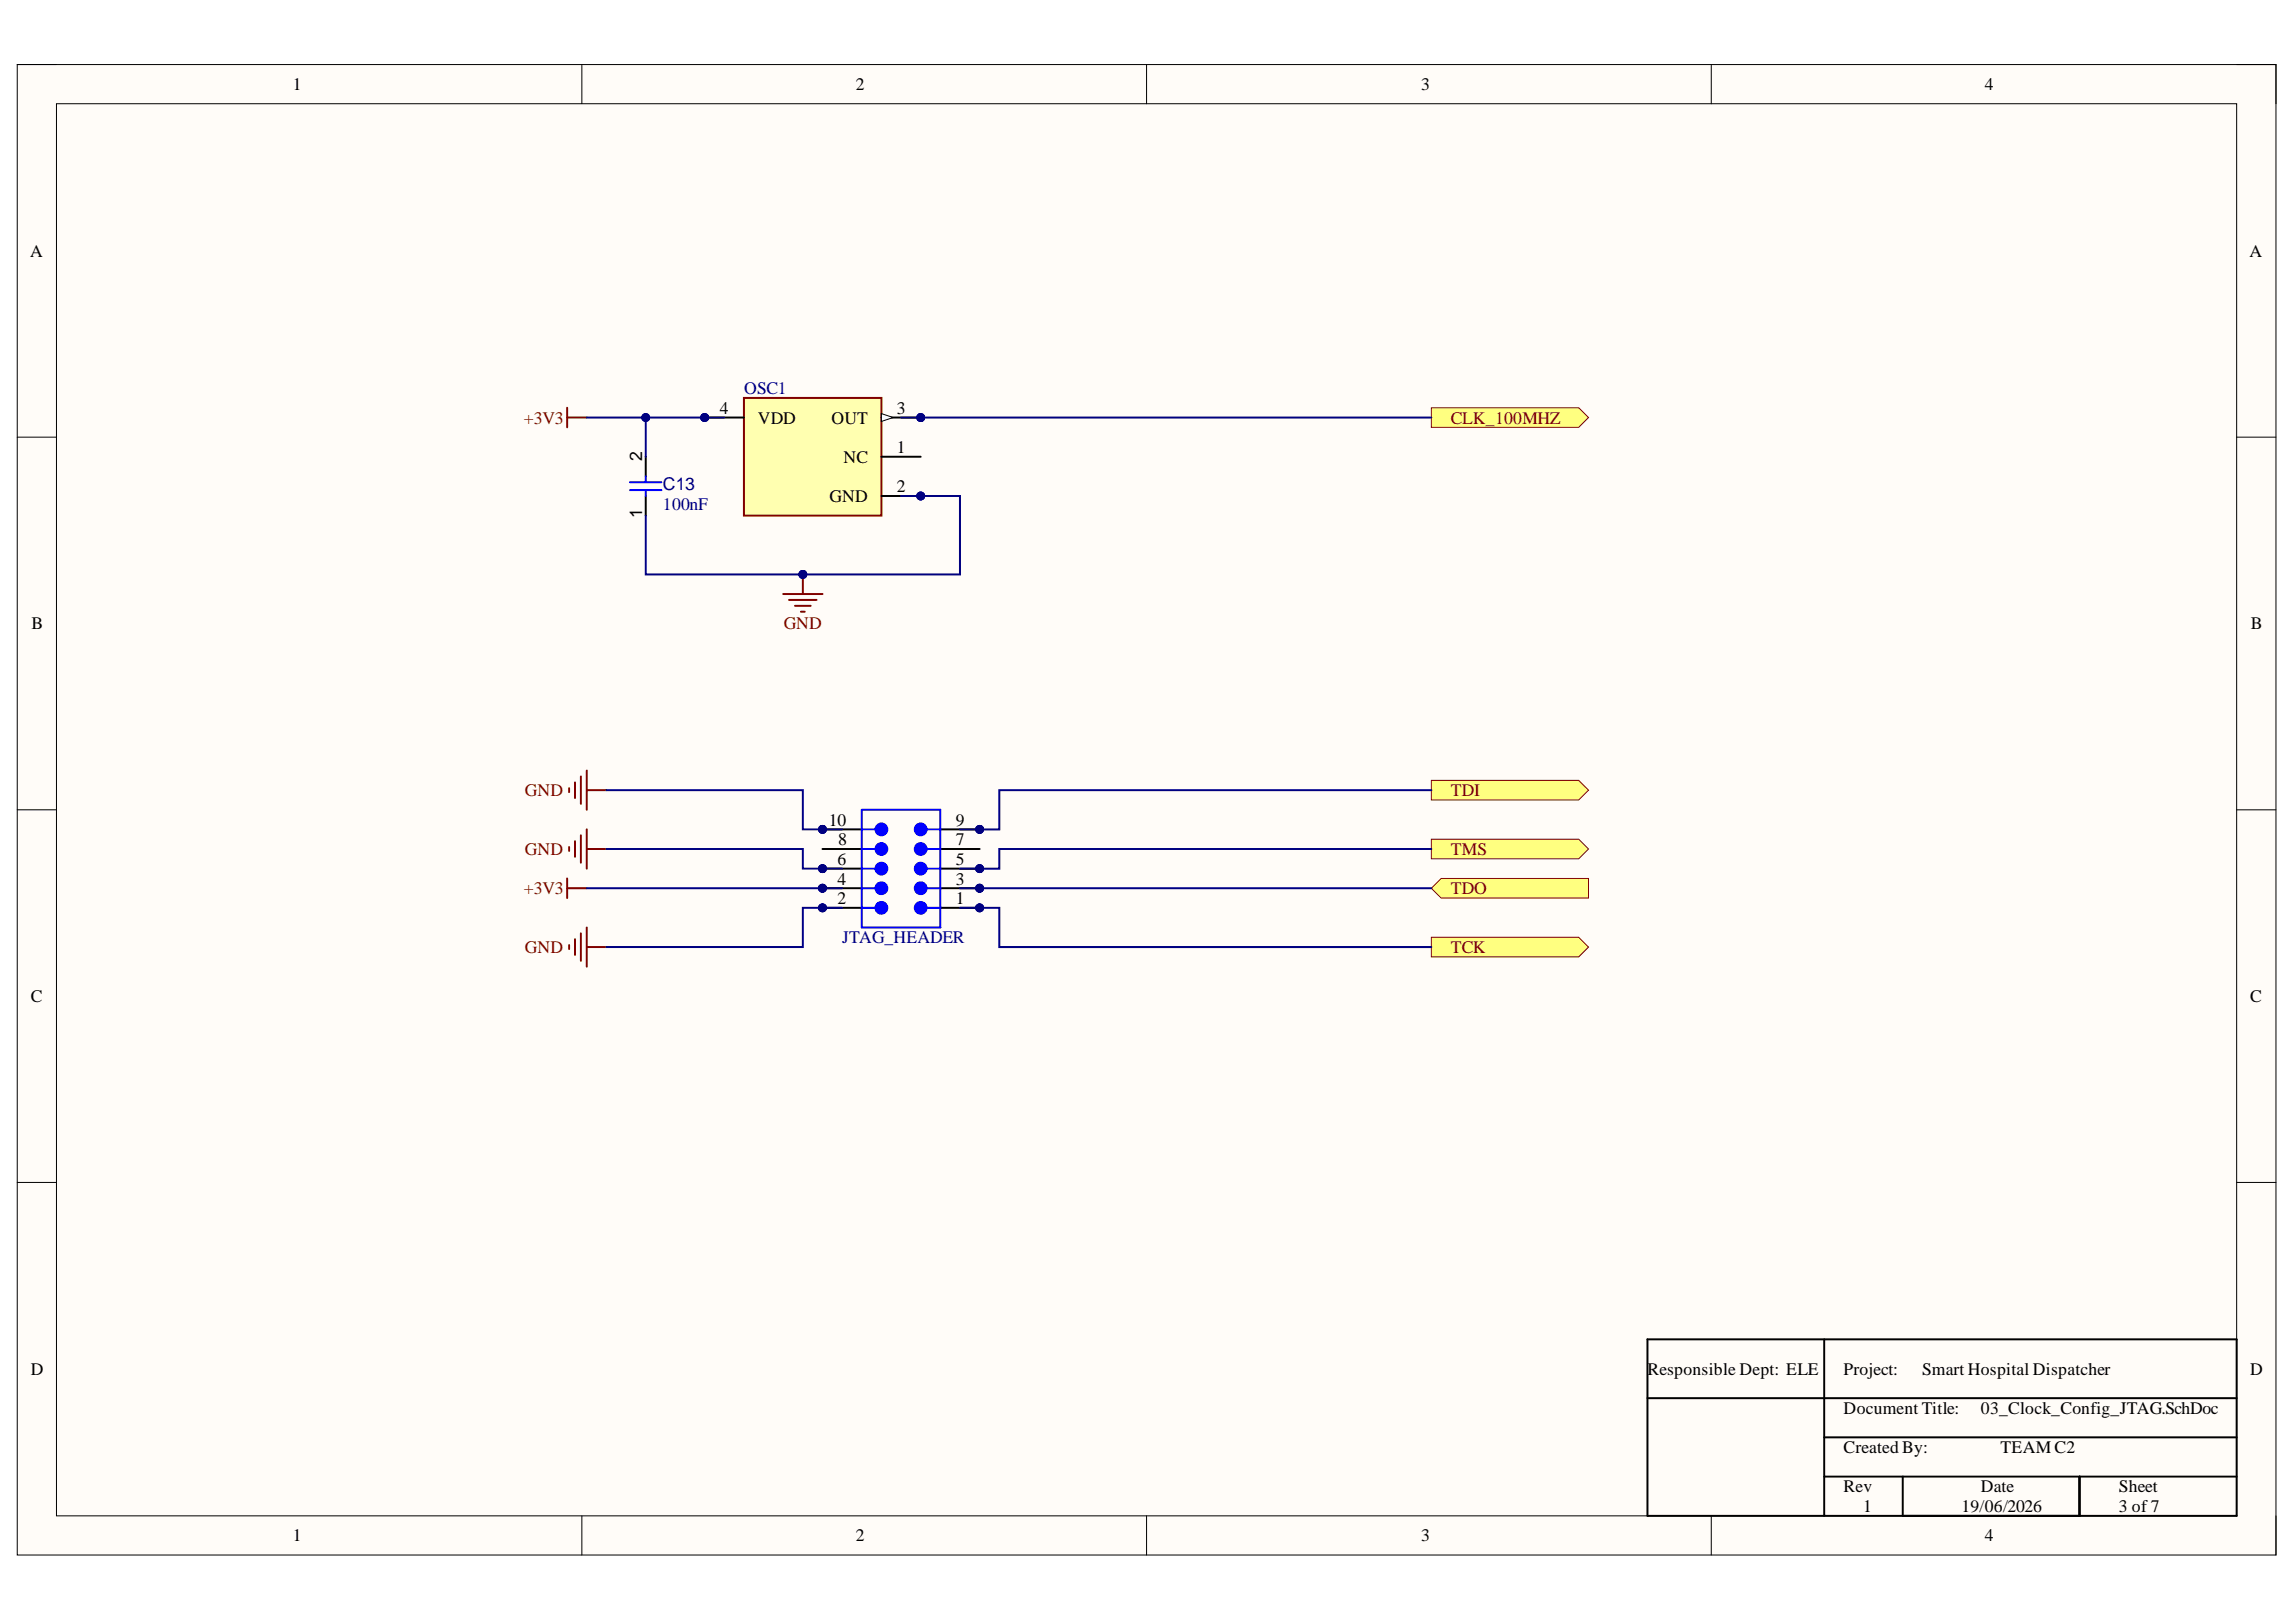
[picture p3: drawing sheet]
<svg xmlns="http://www.w3.org/2000/svg" width="297mm" height="210mm" viewBox="0 0 297 210" stroke-linecap="round" stroke-linejoin="round" font-family="sans-serif">
<defs><g id="words">
<g font-size="2.3">
<text x="37.9" y="11.7">1</text>
<text x="110.7" y="11.7">2</text>
<text x="183.9" y="11.7">3</text>
<text x="256.8" y="11.7">4</text>
<text x="3.9" y="33.3">A</text>
<text x="291" y="33.3">A</text>
<text x="93.1" y="53.6">4</text>
<text x="116" y="53.6">3</text>
<text x="83.1" y="59.6" transform="rotate(-90 83.1 59.6)">2</text>
<text x="98" y="54.8">VDD</text>
<text x="107.6" y="54.8">OUT</text>
<text x="109.1" y="59.9">NC</text>
<text x="116" y="58.6">1</text>
<text x="107.3" y="65">GND</text>
<text x="116" y="63.7">2</text>
<text x="83.1" y="67.1" transform="rotate(-90 83.1 67.1)">1</text>
<text x="4.1" y="81.4">B</text>
<text x="291.2" y="81.4">B</text>
<text x="107.2" y="106.9">10</text>
<text x="123.7" y="106.9">9</text>
<text x="108.3" y="111.9">6</text>
<text x="108.4" y="109.4">8</text>
<text x="123.7" y="109.4">7</text>
<text x="123.7" y="111.9">5</text>
<text x="108.3" y="114.5">4</text>
<text x="108.3" y="117">2</text>
<text x="123.7" y="114.5">3</text>
<text x="123.7" y="117">1</text>
<text x="4" y="129.7">C</text>
<text x="291.1" y="129.7">C</text>
<text x="4" y="177.9">D</text>
<text x="213.1" y="177.9">Responsible Dept: ELE</text>
<text x="238.5" y="177.9">Project:</text>
<text x="248.7" y="177.9">Smart Hospital Dispatcher</text>
<text x="291.1" y="177.9">D</text>
<text x="238.5" y="183">Document Title:</text>
<text x="256.3" y="183">03_Clock_Config_JTAG.SchDoc</text>
<text x="238.5" y="188.1">Created By:</text>
<text x="258.8" y="188.1">TEAM C2</text>
<text x="238.5" y="193.1">Rev</text>
<text x="241.1" y="195.7">1</text>
<text x="253.7" y="195.7">19/06/2026</text>
<text x="256.3" y="193.1">Date</text>
<text x="274.1" y="193.1">Sheet</text>
<text x="274.1" y="195.7">3 of 7</text>
<text x="37.9" y="199.5">1</text>
<text x="110.7" y="199.5">2</text>
<text x="183.9" y="199.5">3</text>
<text x="256.8" y="199.5">4</text>
</g>
<g font-size="2.3" fill="#000080">
<text x="96.3" y="51">OSC1</text>
<text x="85.8" y="66">100nF</text>
<text x="85.8" y="63.4">C13</text>
<text x="108.9" y="122.1">JTAG_HEADER</text>
</g>
<g font-size="2.3" fill="#800000">
<text x="67.7" y="54.8">+3V3</text>
<text x="187.7" y="54.8">CLK_100MHZ</text>
<text x="101.4" y="81.4">GND</text>
<text x="67.9" y="103.1">GND</text>
<text x="187.7" y="103.1">TDI</text>
<text x="67.9" y="110.7">GND</text>
<text x="187.7" y="110.7">TMS</text>
<text x="67.7" y="115.7">+3V3</text>
<text x="187.7" y="115.7">TDO</text>
<text x="67.9" y="123.3">GND</text>
<text x="187.7" y="123.3">TCK</text>
</g>
</g></defs>
<path d="M2.2 8.4h292.2v192.8h-292.2z" fill-rule="evenodd" fill="#fffcf8"/>
<path d="M2.2 8.4h292.2v192.8h-292.2z" fill="none" stroke="#000" stroke-width=".13"/>
<path d="M7.3 13.4h282.1v182.8h-282.1z" fill-rule="evenodd" fill="#fffcf8"/>
<g fill="none" stroke="#000" stroke-width=".13">
<path d="M2.2 8.3h5.1M7.3 13.4h282.1v182.8h-282.1zM75.3 8.3v5.1M148.3 8.3v5.1M221.4 8.4v5M289.4 8.4h5v5M2.2 56.6h5.1M289.4 56.6h5M2.2 104.8h5.1M289.4 104.8h5M2.2 153h5.1M289.4 153h5"/>
<path d="M75.3 196.2v5M148.3 196.2v5M221.4 196.2v5M294.4 196.2v5"/>
</g>
<path d="M185.2 52.8h19l1.3 1.2-1.3 1.3h-19z" fill-rule="evenodd" fill="#ffff80"/>
<path d="M185.2 52.8h19l1.3 1.2-1.3 1.3h-19z" fill="none" stroke="#800000" stroke-width=".13"/>
<path d="M185.2 121.3h19l1.3 1.3-1.3 1.2h-19z" fill-rule="evenodd" fill="#ffff80"/>
<path d="M185.2 121.3h19l1.3 1.3-1.3 1.2h-19z" fill="none" stroke="#800000" stroke-width=".13"/>
<path d="M185.2 108.6h19l1.3 1.3-1.3 1.2h-19z" fill-rule="evenodd" fill="#ffff80"/>
<path d="M185.2 108.6h19l1.3 1.3-1.3 1.2h-19z" fill="none" stroke="#800000" stroke-width=".13"/>
<path d="M185.2 101h19l1.3 1.3-1.3 1.2h-19z" fill-rule="evenodd" fill="#ffff80"/>
<path d="M185.2 101h19l1.3 1.3-1.3 1.2h-19z" fill="none" stroke="#800000" stroke-width=".13"/>
<path d="M185.2 114.9l1.2-1.2h19.1v2.5h-19.1z" fill-rule="evenodd" fill="#ffff80"/>
<path d="M185.2 114.9l1.2-1.2h19.1v2.5h-19.1z" fill="none" stroke="#800000" stroke-width=".13"/>
<circle cx="91.2" cy="54" r=".51" fill="#000080"/>
<circle cx="91.2" cy="54" r=".51" fill="none" stroke="#000080" stroke-width=".13"/>
<circle cx="119.1" cy="54" r=".51" fill="#000080"/>
<circle cx="119.1" cy="54" r=".51" fill="none" stroke="#000080" stroke-width=".13"/>
<circle cx="119.1" cy="64.2" r=".51" fill="#000080"/>
<circle cx="119.1" cy="64.2" r=".51" fill="none" stroke="#000080" stroke-width=".13"/>
<path d="M96.2 51.5h17.8v15.2h-17.8z" fill-rule="evenodd" fill="#ffffb0"/>
<path d="M96.2 51.5h17.8v15.2h-17.8z" fill="none" stroke="#800000" stroke-width=".25"/>
<path d="M91.2 54h5" fill="none" stroke="#000" stroke-width=".25"/>
<circle cx="91.2" cy="54" r=".51" fill="#000080"/>
<circle cx="91.2" cy="54" r=".51" fill="none" stroke="#000080" stroke-width=".13"/>
<path d="M114 59.1h5.1M114 54h5.1" fill="none" stroke="#000" stroke-width=".25"/>
<path d="M114 53.5l1.6 .5-1.6 .5z" fill="#f8fcff"/>
<path d="M114 53.5l1.6 .5-1.6 .5z" fill="none" stroke="#000" stroke-width=".13"/>
<circle cx="119.1" cy="54" r=".51" fill="#000080"/>
<circle cx="119.1" cy="54" r=".51" fill="none" stroke="#000080" stroke-width=".13"/>
<path d="M114 64.2h5.1" fill="none" stroke="#000" stroke-width=".25"/>
<circle cx="119.1" cy="64.2" r=".51" fill="#000080"/>
<circle cx="119.1" cy="64.2" r=".51" fill="none" stroke="#000080" stroke-width=".13"/>
<path d="M73.4 52.8v2.5M73.4 54h2.5M101.3 76.9h5.1M102.1 77.6h3.5M102.9 78.4h2M103.6 79.2h.5M103.9 74.3v2.6" fill="none" stroke="#800000" stroke-width=".25"/>
<path d="M83.5 59.1v2.5M83.5 64.2v2.5" fill="none" stroke="#000" stroke-width=".25"/>
<path d="M81.5 62.4h4.1M81.5 63.4h4.1M83.5 61.6v.8M83.5 63.4v.8" fill="none" stroke="#00f" stroke-width=".25"/>
<circle cx="103.9" cy="74.3" r=".51" fill="#000080"/>
<circle cx="103.9" cy="74.3" r=".51" fill="none" stroke="#000080" stroke-width=".13"/>
<circle cx="126.7" cy="114.9" r=".51" fill="#000080"/>
<circle cx="126.7" cy="114.9" r=".51" fill="none" stroke="#000080" stroke-width=".13"/>
<circle cx="126.7" cy="117.5" r=".51" fill="#000080"/>
<circle cx="126.7" cy="117.5" r=".51" fill="none" stroke="#000080" stroke-width=".13"/>
<circle cx="106.4" cy="114.9" r=".51" fill="#000080"/>
<circle cx="106.4" cy="114.9" r=".51" fill="none" stroke="#000080" stroke-width=".13"/>
<circle cx="106.4" cy="117.5" r=".51" fill="#000080"/>
<circle cx="106.4" cy="117.5" r=".51" fill="none" stroke="#000080" stroke-width=".13"/>
<circle cx="126.7" cy="112.4" r=".51" fill="#000080"/>
<circle cx="126.7" cy="112.4" r=".51" fill="none" stroke="#000080" stroke-width=".13"/>
<circle cx="106.4" cy="112.4" r=".51" fill="#000080"/>
<circle cx="106.4" cy="112.4" r=".51" fill="none" stroke="#000080" stroke-width=".13"/>
<circle cx="126.7" cy="107.3" r=".51" fill="#000080"/>
<circle cx="126.7" cy="107.3" r=".51" fill="none" stroke="#000080" stroke-width=".13"/>
<circle cx="106.4" cy="107.3" r=".51" fill="#000080"/>
<circle cx="106.4" cy="107.3" r=".51" fill="none" stroke="#000080" stroke-width=".13"/>
<path d="M121.7 114.9h5" fill="none" stroke="#000" stroke-width=".25"/>
<circle cx="126.7" cy="114.9" r=".51" fill="#000080"/>
<circle cx="126.7" cy="114.9" r=".51" fill="none" stroke="#000080" stroke-width=".13"/>
<path d="M121.7 117.5h5" fill="none" stroke="#000" stroke-width=".25"/>
<circle cx="126.7" cy="117.5" r=".51" fill="#000080"/>
<circle cx="126.7" cy="117.5" r=".51" fill="none" stroke="#000080" stroke-width=".13"/>
<path d="M106.4 114.9h5.1" fill="none" stroke="#000" stroke-width=".25"/>
<circle cx="106.4" cy="114.9" r=".51" fill="#000080"/>
<circle cx="106.4" cy="114.9" r=".51" fill="none" stroke="#000080" stroke-width=".13"/>
<path d="M106.4 117.5h5.1" fill="none" stroke="#000" stroke-width=".25"/>
<circle cx="106.4" cy="117.5" r=".51" fill="#000080"/>
<circle cx="106.4" cy="117.5" r=".51" fill="none" stroke="#000080" stroke-width=".13"/>
<path d="M121.7 109.9h5M121.7 112.4h5" fill="none" stroke="#000" stroke-width=".25"/>
<circle cx="126.7" cy="112.4" r=".51" fill="#000080"/>
<circle cx="126.7" cy="112.4" r=".51" fill="none" stroke="#000080" stroke-width=".13"/>
<path d="M106.4 109.9h5.1M106.4 112.4h5.1" fill="none" stroke="#000" stroke-width=".25"/>
<circle cx="106.4" cy="112.4" r=".51" fill="#000080"/>
<circle cx="106.4" cy="112.4" r=".51" fill="none" stroke="#000080" stroke-width=".13"/>
<path d="M121.7 107.3h5" fill="none" stroke="#000" stroke-width=".25"/>
<circle cx="126.7" cy="107.3" r=".51" fill="#000080"/>
<circle cx="126.7" cy="107.3" r=".51" fill="none" stroke="#000080" stroke-width=".13"/>
<path d="M106.4 107.3h5.1" fill="none" stroke="#000" stroke-width=".25"/>
<circle cx="106.4" cy="107.3" r=".51" fill="#000080"/>
<circle cx="106.4" cy="107.3" r=".51" fill="none" stroke="#000080" stroke-width=".13"/>
<path d="M111.5 104.8h10.2v15.2h-10.2zM119.9 114.9h1.8" fill="none" stroke="#00f" stroke-width=".25"/>
<circle cx="119.1" cy="114.9" r=".76" fill="#00f"/>
<g fill="none" stroke="#00f" stroke-width=".25">
<path d="M119.9 117.5h1.8"/>
<circle cx="119.1" cy="114.9" r=".76"/>
</g>
<circle cx="119.1" cy="117.5" r=".76" fill="#00f"/>
<g fill="none" stroke="#00f" stroke-width=".25">
<path d="M111.5 114.9h1.8"/>
<circle cx="119.1" cy="117.5" r=".76"/>
</g>
<circle cx="114" cy="114.9" r=".76" fill="#00f"/>
<g fill="none" stroke="#00f" stroke-width=".25">
<path d="M111.5 117.5h1.8"/>
<circle cx="114" cy="114.9" r=".76"/>
</g>
<circle cx="114" cy="117.5" r=".76" fill="#00f"/>
<g fill="none" stroke="#00f" stroke-width=".25">
<path d="M119.9 109.9h1.8"/>
<circle cx="114" cy="117.5" r=".76"/>
</g>
<circle cx="119.1" cy="109.9" r=".76" fill="#00f"/>
<g fill="none" stroke="#00f" stroke-width=".25">
<path d="M119.9 112.4h1.8"/>
<circle cx="119.1" cy="109.9" r=".76"/>
</g>
<circle cx="119.1" cy="112.4" r=".76" fill="#00f"/>
<g fill="none" stroke="#00f" stroke-width=".25">
<path d="M111.5 109.9h1.8"/>
<circle cx="119.1" cy="112.4" r=".76"/>
</g>
<circle cx="114" cy="109.9" r=".76" fill="#00f"/>
<g fill="none" stroke="#00f" stroke-width=".25">
<path d="M111.5 112.4h1.8"/>
<circle cx="114" cy="109.9" r=".76"/>
</g>
<circle cx="114" cy="112.4" r=".76" fill="#00f"/>
<g fill="none" stroke="#00f" stroke-width=".25">
<path d="M119.9 107.3h1.8"/>
<circle cx="114" cy="112.4" r=".76"/>
</g>
<circle cx="119.1" cy="107.3" r=".76" fill="#00f"/>
<g fill="none" stroke="#00f" stroke-width=".25">
<path d="M111.5 107.3h1.8"/>
<circle cx="119.1" cy="107.3" r=".76"/>
</g>
<circle cx="114" cy="107.3" r=".76" fill="#00f"/>
<circle cx="114" cy="107.3" r=".76" fill="none" stroke="#00f" stroke-width=".25"/>
<g fill="none" stroke="#800000" stroke-width=".25">
<path d="M75.9 99.7v5.1M73.4 113.7v2.5M73.4 114.9h2.5M73.6 102v.5M73.6 109.6v.5M74.4 101.2v2.1M74.4 108.9v2M75.2 100.5v3.5M75.2 108.1v3.5M75.9 107.3v5.1M75.9 109.9h2.6M75.9 102.3h2.6"/>
<path d="M73.6 122.3v.5M74.4 121.5v2.1M75.2 120.8v3.5M75.9 120v5.1M75.9 122.6h2.6"/>
</g>
<path d="M75.9 54h17.8" fill="none" stroke="#000080" stroke-width=".25"/>
<circle cx="91.2" cy="54" r=".51" fill="#000080"/>
<circle cx="91.2" cy="54" r=".51" fill="none" stroke="#000080" stroke-width=".13"/>
<circle cx="83.5" cy="54" r=".51" fill="#000080"/>
<circle cx="83.5" cy="54" r=".51" fill="none" stroke="#000080" stroke-width=".13"/>
<path d="M116.6 54h68.6" fill="none" stroke="#000080" stroke-width=".25"/>
<circle cx="119.1" cy="54" r=".51" fill="#000080"/>
<circle cx="119.1" cy="54" r=".51" fill="none" stroke="#000080" stroke-width=".13"/>
<path d="M83.5 54v5.1" fill="none" stroke="#000080" stroke-width=".25"/>
<circle cx="83.5" cy="54" r=".51" fill="#000080"/>
<circle cx="83.5" cy="54" r=".51" fill="none" stroke="#000080" stroke-width=".13"/>
<path d="M116.6 64.2h7.6v10.1h-20.3" fill="none" stroke="#000080" stroke-width=".25"/>
<circle cx="119.1" cy="64.2" r=".51" fill="#000080"/>
<circle cx="119.1" cy="64.2" r=".51" fill="none" stroke="#000080" stroke-width=".13"/>
<circle cx="103.9" cy="74.3" r=".51" fill="#000080"/>
<circle cx="103.9" cy="74.3" r=".51" fill="none" stroke="#000080" stroke-width=".13"/>
<path d="M83.5 66.7v7.6h20.4" fill="none" stroke="#000080" stroke-width=".25"/>
<circle cx="103.9" cy="74.3" r=".51" fill="#000080"/>
<circle cx="103.9" cy="74.3" r=".51" fill="none" stroke="#000080" stroke-width=".13"/>
<path d="M75.9 114.9h33" fill="none" stroke="#000080" stroke-width=".25"/>
<circle cx="106.4" cy="114.9" r=".51" fill="#000080"/>
<circle cx="106.4" cy="114.9" r=".51" fill="none" stroke="#000080" stroke-width=".13"/>
<path d="M124.2 114.9h61" fill="none" stroke="#000080" stroke-width=".25"/>
<circle cx="126.7" cy="114.9" r=".51" fill="#000080"/>
<circle cx="126.7" cy="114.9" r=".51" fill="none" stroke="#000080" stroke-width=".13"/>
<path d="M185.2 109.9h-55.9v2.5h-5.1" fill="none" stroke="#000080" stroke-width=".25"/>
<circle cx="126.7" cy="112.4" r=".51" fill="#000080"/>
<circle cx="126.7" cy="112.4" r=".51" fill="none" stroke="#000080" stroke-width=".13"/>
<path d="M78.5 109.9h25.4v2.5h5" fill="none" stroke="#000080" stroke-width=".25"/>
<circle cx="106.4" cy="112.4" r=".51" fill="#000080"/>
<circle cx="106.4" cy="112.4" r=".51" fill="none" stroke="#000080" stroke-width=".13"/>
<path d="M185.2 102.3h-55.9v5h-5.1" fill="none" stroke="#000080" stroke-width=".25"/>
<circle cx="126.7" cy="107.3" r=".51" fill="#000080"/>
<circle cx="126.7" cy="107.3" r=".51" fill="none" stroke="#000080" stroke-width=".13"/>
<path d="M78.5 102.3h25.4v5h5" fill="none" stroke="#000080" stroke-width=".25"/>
<circle cx="106.4" cy="107.3" r=".51" fill="#000080"/>
<circle cx="106.4" cy="107.3" r=".51" fill="none" stroke="#000080" stroke-width=".13"/>
<path d="M124.2 117.5h5.1v5.1h55.9" fill="none" stroke="#000080" stroke-width=".25"/>
<circle cx="126.7" cy="117.5" r=".51" fill="#000080"/>
<circle cx="126.7" cy="117.5" r=".51" fill="none" stroke="#000080" stroke-width=".13"/>
<path d="M108.9 117.5h-5v5.1h-25.4" fill="none" stroke="#000080" stroke-width=".25"/>
<circle cx="106.4" cy="117.5" r=".51" fill="#000080"/>
<circle cx="106.4" cy="117.5" r=".51" fill="none" stroke="#000080" stroke-width=".13"/>
<path d="M213.1 173.3h76.3v22.9h-76.3zM236 173.3v22.9M213.1 180.9h76.3M236 186h53.4M236 191.1h53.4M246.2 191.1v5.1M269 191.1v5.1" fill="none" stroke="#000" stroke-width=".25"/>
<use href="#words"/>
</svg>
